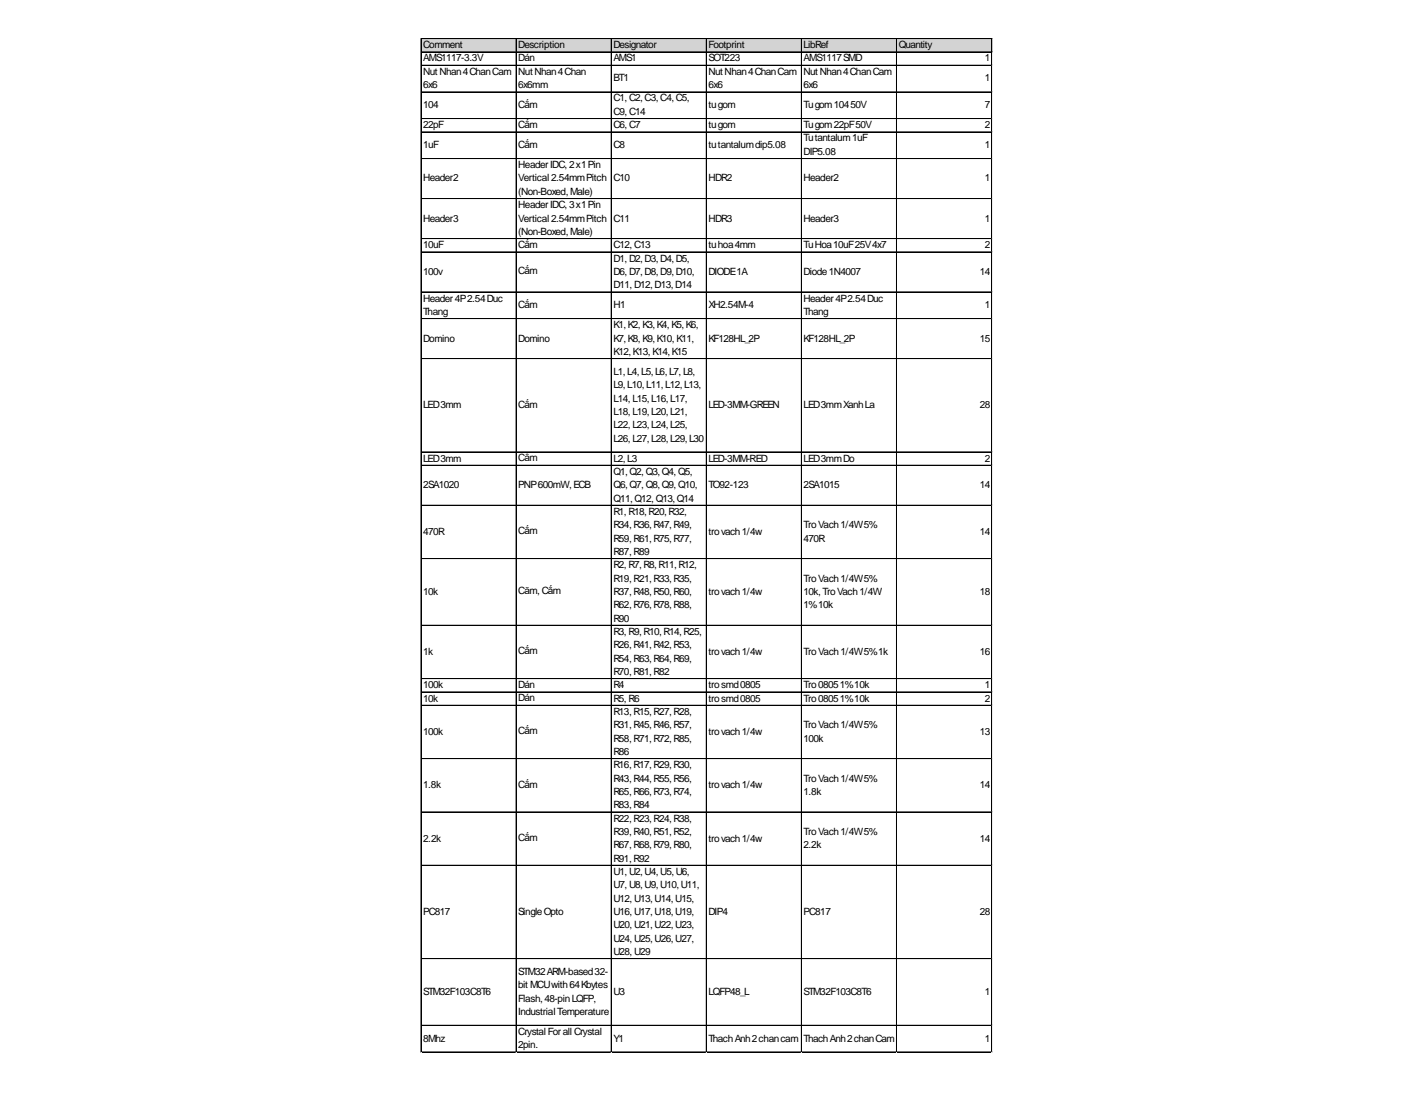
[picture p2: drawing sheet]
<svg xmlns="http://www.w3.org/2000/svg" width="279mm" height="216mm" viewBox="0 0 279 216" stroke-linecap="round" stroke-linejoin="round" font-family="sans-serif">
<defs><g id="words">
<g font-size="2">
<text x="83.6" y="9.5">Comment</text>
<text x="102.3" y="9.5">Description</text>
<text x="121.1" y="9.5">Designator</text>
<text x="139.9" y="9.5">Footprint</text>
<text x="158.7" y="9.5">LibRef</text>
<text x="177.5" y="9.5">Quantity</text>
<text x="83.6" y="12.1">AMS1117-3.3V</text>
<text x="83.6" y="14.8">NutNhan4ChanCam</text>
<text x="83.6" y="17.4">6x6</text>
<text x="102.3" y="12">Dán</text>
<text x="102.3" y="14.8">NutNhan4Chan</text>
<text x="102.3" y="17.4">6x6mm</text>
<text x="121.1" y="12.1">AMS1</text>
<text x="121.1" y="16.1">BT1</text>
<text x="139.9" y="12.1">SOT223</text>
<text x="139.9" y="14.8">NutNhan4ChanCam</text>
<text x="139.9" y="17.4">6x6</text>
<text x="158.7" y="12.1">AMS1117SMD</text>
<text x="158.7" y="14.8">NutNhan4ChanCam</text>
<text x="158.7" y="17.4">6x6</text>
<text x="194.5" y="12.1">1</text>
<text x="194.5" y="16.1">1</text>
<text x="83.6" y="21.4">104</text>
<text x="102.3" y="21.3">Cắm</text>
<text x="121.1" y="20">C1,C2,C3,C4,C5,</text>
<text x="121.1" y="22.7">C9,C14</text>
<text x="139.9" y="21.4">tugom</text>
<text x="158.7" y="21.4">Tugom10450V</text>
<text x="194.5" y="21.4">7</text>
<text x="83.6" y="25.3">22pF</text>
<text x="83.6" y="29.3">1uF</text>
<text x="102.3" y="25.2">Cắm</text>
<text x="102.3" y="29.2">Cắm</text>
<text x="121.1" y="25.3">C6,C7</text>
<text x="121.1" y="29.3">C8</text>
<text x="139.9" y="25.3">tugom</text>
<text x="139.9" y="29.3">tutantalumdip5.08</text>
<text x="158.7" y="25.3">Tugom22pF50V</text>
<text x="158.7" y="27.9">Tutantalum1uF</text>
<text x="194.5" y="25.3">2</text>
<text x="194.5" y="29.3">1</text>
<text x="83.6" y="35.9">Header2</text>
<text x="102.3" y="33.2">HeaderIDC,2x1Pin</text>
<text x="102.3" y="35.9">Vertical2.54mmPitch</text>
<text x="121.1" y="35.9">C10</text>
<text x="139.9" y="35.9">HDR2</text>
<text x="158.7" y="30.6">DIP5.08</text>
<text x="158.7" y="35.9">Header2</text>
<text x="194.5" y="35.9">1</text>
<text x="102.3" y="38.5">(Non-Boxed,Male)</text>
<text x="102.3" y="41.1">HeaderIDC,3x1Pin</text>
<text x="83.6" y="43.8">Header3</text>
<text x="102.3" y="43.8">Vertical2.54mmPitch</text>
<text x="102.3" y="46.4">(Non-Boxed,Male)</text>
<text x="121.1" y="43.8">C11</text>
<text x="139.9" y="43.8">HDR3</text>
<text x="158.7" y="43.8">Header3</text>
<text x="194.5" y="43.8">1</text>
<text x="83.6" y="49">10uF</text>
<text x="102.3" y="48.9">Cắm</text>
<text x="121.1" y="49">C12,C13</text>
<text x="121.1" y="51.7">D1,D2,D3,D4,D5,</text>
<text x="139.9" y="49">tuhoa4mm</text>
<text x="158.7" y="49">TuHoa10uF25V4x7</text>
<text x="194.5" y="49">2</text>
<text x="83.6" y="54.3">100v</text>
<text x="83.6" y="59.6">Header4P2.54Duc</text>
<text x="102.3" y="54.2">Cắm</text>
<text x="121.1" y="54.3">D6,D7,D8,D9,D10,</text>
<text x="121.1" y="56.9">D11,D12,D13,D14</text>
<text x="139.9" y="54.3">DIODE1A</text>
<text x="158.7" y="54.3">Diode1N4007</text>
<text x="158.7" y="59.6">Header4P2.54Duc</text>
<text x="193.5" y="54.3">14</text>
<text x="83.6" y="62.2">Thang</text>
<text x="102.3" y="60.8">Cắm</text>
<text x="121.1" y="60.9">H1</text>
<text x="121.1" y="64.8">K1,K2,K3,K4,K5,K6,</text>
<text x="139.9" y="60.9">XH2.54M-4</text>
<text x="158.7" y="62.2">Thang</text>
<text x="194.5" y="60.9">1</text>
<text x="83.6" y="67.5">Domino</text>
<text x="102.3" y="67.5">Domino</text>
<text x="121.1" y="67.5">K7,K8,K9,K10,K11,</text>
<text x="121.1" y="70.1">K12,K13,K14,K15</text>
<text x="139.9" y="67.5">KF128HL_2P</text>
<text x="158.7" y="67.5">KF128HL_2P</text>
<text x="193.5" y="67.5">15</text>
<text x="121.1" y="74">L1,L4,L5,L6,L7,L8,</text>
<text x="121.1" y="76.7">L9,L10,L11,L12,L13,</text>
<text x="83.6" y="80.6">LED3mm</text>
<text x="102.3" y="80.5">Cắm</text>
<text x="121.1" y="79.3">L14,L15,L16,L17,</text>
<text x="121.1" y="81.9">L18,L19,L20,L21,</text>
<text x="139.9" y="80.6">LED-3MM-GREEN</text>
<text x="158.7" y="80.6">LED3mmXanhLa</text>
<text x="193.5" y="80.6">28</text>
<text x="121.1" y="84.6">L22,L23,L24,L25,</text>
<text x="121.1" y="87.2">L26,L27,L28,L29,L30</text>
<text x="83.6" y="91.2">LED3mm</text>
<text x="102.3" y="91.1">Cắm</text>
<text x="121.1" y="91.2">L2,L3</text>
<text x="121.1" y="93.8">Q1,Q2,Q3,Q4,Q5,</text>
<text x="139.9" y="91.2">LED-3MM-RED</text>
<text x="158.7" y="91.2">LED3mmDo</text>
<text x="194.5" y="91.2">2</text>
<text x="83.6" y="96.4">2SA1020</text>
<text x="102.3" y="96.4">PNP600mW,ECB</text>
<text x="121.1" y="96.4">Q6,Q7,Q8,Q9,Q10,</text>
<text x="121.1" y="99.1">Q11,Q12,Q13,Q14</text>
<text x="121.1" y="101.7">R1,R18,R20,R32,</text>
<text x="139.9" y="96.4">TO92-123</text>
<text x="158.7" y="96.4">2SA1015</text>
<text x="193.5" y="96.4">14</text>
<text x="83.6" y="105.6">470R</text>
<text x="102.3" y="105.5">Cắm</text>
<text x="121.1" y="104.3">R34,R36,R47,R49,</text>
<text x="121.1" y="107">R59,R61,R75,R77,</text>
<text x="139.9" y="105.6">trovach1/4w</text>
<text x="158.7" y="104.3">TroVach1/4W5%</text>
<text x="158.7" y="107">470R</text>
<text x="193.5" y="105.6">14</text>
<text x="121.1" y="109.6">R87,R89</text>
<text x="121.1" y="112.2">R2,R7,R8,R11,R12,</text>
<text x="83.6" y="117.5">10k</text>
<text x="102.3" y="117.4">Căm,Cắm</text>
<text x="121.1" y="114.9">R19,R21,R33,R35,</text>
<text x="121.1" y="117.5">R37,R48,R50,R60,</text>
<text x="139.9" y="117.5">trovach1/4w</text>
<text x="158.7" y="114.9">TroVach1/4W5%</text>
<text x="158.7" y="117.5">10k,TroVach1/4W</text>
<text x="193.5" y="117.5">18</text>
<text x="121.1" y="120.1">R62,R76,R78,R88,</text>
<text x="121.1" y="122.8">R90</text>
<text x="121.1" y="125.4">R3,R9,R10,R14,R25,</text>
<text x="158.7" y="120.1">1%10k</text>
<text x="83.6" y="129.4">1k</text>
<text x="102.3" y="129.2">Cắm</text>
<text x="121.1" y="128">R26,R41,R42,R53,</text>
<text x="121.1" y="130.7">R54,R63,R64,R69,</text>
<text x="139.9" y="129.4">trovach1/4w</text>
<text x="158.7" y="129.4">TroVach1/4W5%1k</text>
<text x="193.5" y="129.4">16</text>
<text x="83.6" y="135.9">100k</text>
<text x="102.3" y="135.8">Dán</text>
<text x="121.1" y="133.3">R70,R81,R82</text>
<text x="121.1" y="135.9">R4</text>
<text x="139.9" y="135.9">trosmd0805</text>
<text x="158.7" y="135.9">Tro08051%10k</text>
<text x="194.5" y="135.9">1</text>
<text x="83.6" y="138.6">10k</text>
<text x="102.3" y="138.5">Dán</text>
<text x="121.1" y="138.6">R5,R6</text>
<text x="121.1" y="141.2">R13,R15,R27,R28,</text>
<text x="121.1" y="143.8">R31,R45,R46,R57,</text>
<text x="139.9" y="138.6">trosmd0805</text>
<text x="158.7" y="138.6">Tro08051%10k</text>
<text x="158.7" y="143.8">TroVach1/4W5%</text>
<text x="194.5" y="138.6">2</text>
<text x="83.6" y="145.2">100k</text>
<text x="102.3" y="145">Cắm</text>
<text x="121.1" y="146.5">R58,R71,R72,R85,</text>
<text x="121.1" y="149.1">R86</text>
<text x="139.9" y="145.2">trovach1/4w</text>
<text x="158.7" y="146.5">100k</text>
<text x="193.5" y="145.2">13</text>
<text x="83.6" y="155.7">1.8k</text>
<text x="102.3" y="155.6">Cắm</text>
<text x="121.1" y="151.7">R16,R17,R29,R30,</text>
<text x="121.1" y="154.4">R43,R44,R55,R56,</text>
<text x="139.9" y="155.7">trovach1/4w</text>
<text x="158.7" y="154.4">TroVach1/4W5%</text>
<text x="193.5" y="155.7">14</text>
<text x="121.1" y="157">R65,R66,R73,R74,</text>
<text x="121.1" y="159.6">R83,R84</text>
<text x="158.7" y="157">1.8k</text>
<text x="83.6" y="166.2">2.2k</text>
<text x="102.3" y="166.1">Cắm</text>
<text x="121.1" y="162.3">R22,R23,R24,R38,</text>
<text x="121.1" y="164.9">R39,R40,R51,R52,</text>
<text x="121.1" y="167.5">R67,R68,R79,R80,</text>
<text x="139.9" y="166.2">trovach1/4w</text>
<text x="158.7" y="164.9">TroVach1/4W5%</text>
<text x="158.7" y="167.5">2.2k</text>
<text x="193.5" y="166.2">14</text>
<text x="121.1" y="170.2">R91,R92</text>
<text x="121.1" y="172.8">U1,U2,U4,U5,U6,</text>
<text x="121.1" y="175.4">U7,U8,U9,U10,U11,</text>
<text x="121.1" y="178.1">U12,U13,U14,U15,</text>
<text x="83.6" y="180.7">PC817</text>
<text x="102.3" y="180.7">SingleOpto</text>
<text x="121.1" y="180.7">U16,U17,U18,U19,</text>
<text x="121.1" y="183.3">U20,U21,U22,U23,</text>
<text x="121.1" y="186">U24,U25,U26,U27,</text>
<text x="139.9" y="180.7">DIP4</text>
<text x="158.7" y="180.7">PC817</text>
<text x="193.5" y="180.7">28</text>
<text x="121.1" y="188.6">U28,U29</text>
<text x="83.6" y="196.5">STM32F103C8T6</text>
<text x="102.3" y="192.6">STM32ARM-based32-</text>
<text x="102.3" y="195.2">bit MCUwith64Kbytes</text>
<text x="102.3" y="197.8">Flash,48-pinLQFP,</text>
<text x="121.1" y="196.5">U3</text>
<text x="139.9" y="196.5">LQFP48_L</text>
<text x="158.7" y="196.5">STM32F103C8T6</text>
<text x="194.5" y="196.5">1</text>
<text x="102.3" y="200.5">IndustrialTemperature</text>
<text x="83.6" y="205.7">8Mhz</text>
<text x="102.3" y="204.4">CrystalForall Crystal</text>
<text x="102.3" y="207.1">2pin.</text>
<text x="121.1" y="205.7">Y1</text>
<text x="139.9" y="205.7">ThachAnh2chancam</text>
<text x="158.7" y="205.7">ThachAnh2chanCam</text>
<text x="194.5" y="205.7">1</text>
</g>
</g></defs>
<path d="M83.2 7.7h112.8v2.7h-112.8z" fill="#d3d3d3"/>
<g fill="none" stroke="#000" stroke-width=".2">
<path d="M83.1 7.6v200.3M83.2 7.6v200.3M83.2 7.6h112.7M83.2 7.7h112.7M83.2 10.2h112.7M83.2 10.3h112.7M83.2 12.9h112.7M83.2 18.2h112.7M101.9 7.7v200.2M102 7.7v200.2M120.7 7.7v200.2M139.5 7.7v200.2"/>
<path d="M158.2 7.7v200.2M158.3 7.7v200.2M177 7.7v200.2M177.1 7.7v200.2M195.8 7.7v200.2M83.2 23.4h112.7M83.2 23.5h112.7M83.2 26.1h112.7M83.2 31.3h112.7M83.2 31.4h112.7M83.2 39.2h112.7M83.2 39.3h112.7"/>
<path d="M83.2 47.1h112.7M83.2 47.2h112.7M83.2 49.8h112.7M83.2 57.7h112.7M83.2 62.9h112.7M83.2 63h112.7M83.2 70.8h112.7M83.2 70.9h112.7M83.2 89.3h112.7M83.2 91.9h112.7M83.2 92h112.7M83.2 99.8h112.7"/>
<path d="M83.2 99.9h112.7M83.2 110.3h112.7M83.2 110.4h112.7M83.2 123.5h112.7M83.2 123.6h112.7M83.2 134h112.7M83.2 134.1h112.7M83.2 136.7h112.7M83.2 139.3h112.7M83.2 139.4h112.7M83.2 149.8h112.7M83.2 149.9h112.7"/>
<path d="M83.2 160.4h112.7M83.2 170.9h112.7M83.2 171h112.7M83.2 189.4h112.7M83.2 202.5h112.7M83.2 202.6h112.7M83.2 207.8h112.7"/>
</g>
<path d="M83.1 207.9h.1" fill="none" stroke="#e0e0e0" stroke-width=".2"/>
<path d="M83.1 207.9h.1z" fill="#e0e0e0"/>
<path d="M101.9 207.9h.1" fill="none" stroke="#e0e0e0" stroke-width=".2"/>
<path d="M101.9 207.9h.1z" fill="#e0e0e0"/>
<path d="M120.7 207.9h.1" fill="none" stroke="#e0e0e0" stroke-width=".2"/>
<path d="M120.7 207.9h.1z" fill="#e0e0e0"/>
<path d="M139.5 207.9h.1" fill="none" stroke="#e0e0e0" stroke-width=".2"/>
<path d="M139.5 207.9h.1z" fill="#e0e0e0"/>
<path d="M158.2 207.9h.1" fill="none" stroke="#e0e0e0" stroke-width=".2"/>
<path d="M158.2 207.9h.1z" fill="#e0e0e0"/>
<path d="M177 207.9h.1" fill="none" stroke="#e0e0e0" stroke-width=".2"/>
<path d="M177 207.9h.1z" fill="#e0e0e0"/>
<path d="M195.8 207.9h.1" fill="none" stroke="#e0e0e0" stroke-width=".2"/>
<path d="M195.8 207.9h.1z" fill="#e0e0e0"/>
<path d="M195.9 12.9h.1" fill="none" stroke="#e0e0e0" stroke-width=".2"/>
<path d="M195.9 12.9l.1 .1z" fill="#e0e0e0"/>
<path d="M195.9 18.2h.1" fill="none" stroke="#e0e0e0" stroke-width=".2"/>
<path d="M195.9 18.2l.1 .1z" fill="#e0e0e0"/>
<path d="M195.9 23.4h.1" fill="none" stroke="#e0e0e0" stroke-width=".2"/>
<path d="M195.9 23.4l.1 .1z" fill="#e0e0e0"/>
<path d="M195.9 26.1h.1" fill="none" stroke="#e0e0e0" stroke-width=".2"/>
<path d="M195.9 26.1l.1 .1z" fill="#e0e0e0"/>
<path d="M195.9 31.3h.1" fill="none" stroke="#e0e0e0" stroke-width=".2"/>
<path d="M195.9 31.3l.1 .1z" fill="#e0e0e0"/>
<path d="M195.9 39.2h.1" fill="none" stroke="#e0e0e0" stroke-width=".2"/>
<path d="M195.9 39.2l.1 .1z" fill="#e0e0e0"/>
<path d="M195.9 47.1h.1" fill="none" stroke="#e0e0e0" stroke-width=".2"/>
<path d="M195.9 47.1l.1 .1z" fill="#e0e0e0"/>
<path d="M195.9 49.8h.1" fill="none" stroke="#e0e0e0" stroke-width=".2"/>
<path d="M195.9 49.8l.1 .1z" fill="#e0e0e0"/>
<path d="M195.9 57.7h.1" fill="none" stroke="#e0e0e0" stroke-width=".2"/>
<path d="M195.9 57.7l.1 .1z" fill="#e0e0e0"/>
<path d="M195.9 62.9h.1" fill="none" stroke="#e0e0e0" stroke-width=".2"/>
<path d="M195.9 62.9l.1 .1z" fill="#e0e0e0"/>
<path d="M195.9 70.8h.1" fill="none" stroke="#e0e0e0" stroke-width=".2"/>
<path d="M195.9 70.8l.1 .1z" fill="#e0e0e0"/>
<path d="M195.9 89.3h.1" fill="none" stroke="#e0e0e0" stroke-width=".2"/>
<path d="M195.9 89.3l.1 .1z" fill="#e0e0e0"/>
<path d="M195.9 91.9h.1" fill="none" stroke="#e0e0e0" stroke-width=".2"/>
<path d="M195.9 91.9l.1 .1z" fill="#e0e0e0"/>
<path d="M195.9 99.8h.1" fill="none" stroke="#e0e0e0" stroke-width=".2"/>
<path d="M195.9 99.8l.1 .1z" fill="#e0e0e0"/>
<path d="M195.9 110.3h.1" fill="none" stroke="#e0e0e0" stroke-width=".2"/>
<path d="M195.9 110.3l.1 .1z" fill="#e0e0e0"/>
<path d="M195.9 123.5h.1" fill="none" stroke="#e0e0e0" stroke-width=".2"/>
<path d="M195.9 123.5l.1 .1z" fill="#e0e0e0"/>
<path d="M195.9 134h.1" fill="none" stroke="#e0e0e0" stroke-width=".2"/>
<path d="M195.9 134l.1 .2z" fill="#e0e0e0"/>
<path d="M195.9 136.7h.1" fill="none" stroke="#e0e0e0" stroke-width=".2"/>
<path d="M195.9 136.7l.1 .1z" fill="#e0e0e0"/>
<path d="M195.9 139.3h.1" fill="none" stroke="#e0e0e0" stroke-width=".2"/>
<path d="M195.9 139.3l.1 .1z" fill="#e0e0e0"/>
<path d="M195.9 149.8h.1" fill="none" stroke="#e0e0e0" stroke-width=".2"/>
<path d="M195.9 149.8l.1 .2z" fill="#e0e0e0"/>
<path d="M195.9 160.4h.1" fill="none" stroke="#e0e0e0" stroke-width=".2"/>
<path d="M195.9 160.4l.1 .1z" fill="#e0e0e0"/>
<path d="M195.9 170.9h.1" fill="none" stroke="#e0e0e0" stroke-width=".2"/>
<path d="M195.9 170.9l.1 .1z" fill="#e0e0e0"/>
<path d="M195.9 189.4h.1" fill="none" stroke="#e0e0e0" stroke-width=".2"/>
<path d="M195.9 189.4l.1 .1z" fill="#e0e0e0"/>
<path d="M195.9 202.5h.1" fill="none" stroke="#e0e0e0" stroke-width=".2"/>
<path d="M195.9 202.5l.1 .1z" fill="#e0e0e0"/>
<path d="M195.9 207.8h.1" fill="none" stroke="#e0e0e0" stroke-width=".2"/>
<path d="M195.9 207.8l.1 .1z" fill="#e0e0e0"/>
<use href="#words"/>
</svg>
